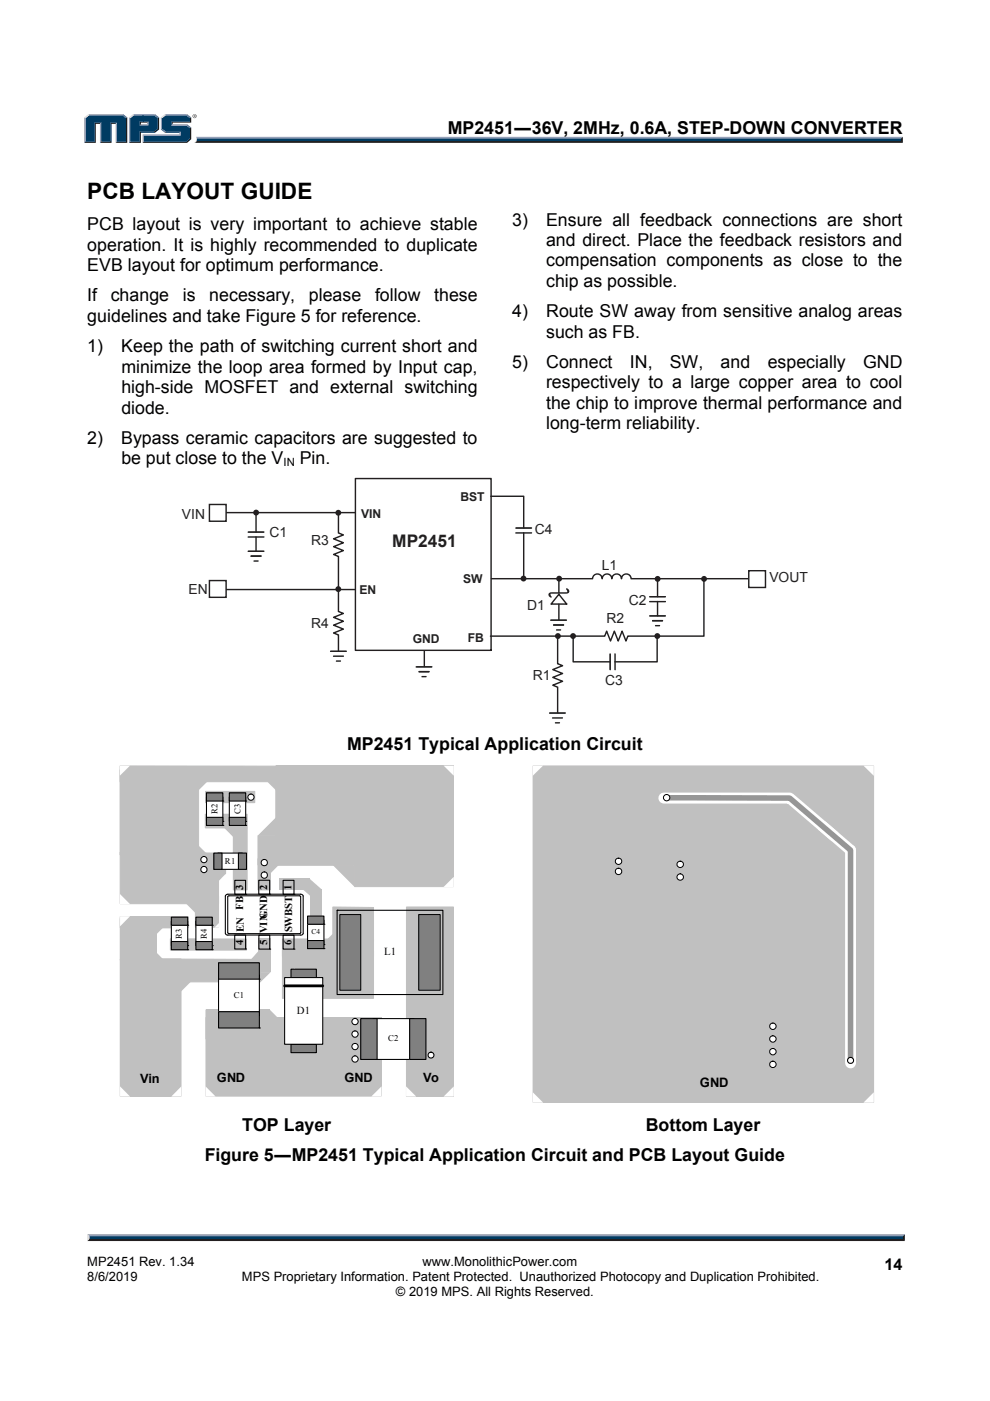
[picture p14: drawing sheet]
<svg xmlns="http://www.w3.org/2000/svg" width="210mm" height="297mm" viewBox="0 0 210 297" stroke-linecap="round" stroke-linejoin="round" font-family="sans-serif">
<defs><g id="words">
<text font-size="4.8" x="18.5" y="42.2">PCB LAYOUT GUIDE</text>
<g font-size="3.8">
<text x="95" y="28.5">MP2451―36V, 2MHz, 0.6A, STEP-DOWN CONVERTER</text>
<text x="108.6" y="47.8">3)</text>
<text x="115.8" y="47.8">Ensure all feedback connections are short</text>
<text x="18.5" y="48.9">PCB layout is very important to achieve stable</text>
<text x="18.5" y="53.2">operation. It is highly recommended to duplicate</text>
<text x="115.8" y="52.2">and direct. Place the feedback resistors and</text>
<text x="18.5" y="57.5">EVB layout for optimum performance.</text>
<text x="115.8" y="56.5">compensation components as close to the</text>
<text x="18.5" y="63.9">If</text>
<text x="23.5" y="63.9">change</text>
<text x="38.8" y="63.9">is</text>
<text x="44.4" y="63.9">necessary,</text>
<text x="65.5" y="63.9">please</text>
<text x="79.5" y="63.9">follow</text>
<text x="92.1" y="63.9">these</text>
<text x="115.8" y="60.8">chip as possible.</text>
<text x="18.5" y="68.3">guidelines and take Figure 5 for reference.</text>
<text x="108.6" y="67.2">4)</text>
<text x="115.8" y="71.6">such as FB.</text>
<text x="115.8" y="67.2">Route SW away from sensitive analog areas</text>
<text x="18.5" y="74.7">1)</text>
<text x="25.7" y="74.7">Keep the path of switching current short and</text>
<text x="108.6" y="78">5)</text>
<text x="115.8" y="78">Connect</text>
<text x="133.6" y="78">IN,</text>
<text x="142.1" y="78">SW,</text>
<text x="152.9" y="78">and</text>
<text x="162.8" y="78">especially</text>
<text x="183.1" y="78">GND</text>
<text x="25.7" y="79">minimize the loop area formed by Input cap,</text>
<text x="25.7" y="83.4">high-side MOSFET and external switching</text>
<text x="115.8" y="82.3">respectively to a large copper area to cool</text>
<text x="25.7" y="87.7">diode.</text>
<text x="115.8" y="86.6">the chip to improve thermal performance and</text>
<text x="18.5" y="94.1">2)</text>
<text x="25.7" y="94.1">Bypass ceramic capacitors are suggested to</text>
<text x="115.8" y="91">long-term reliability.</text>
<text x="25.7" y="98.4">be put close to the V</text>
<text x="63.6" y="98.4">Pin.</text>
<text x="73.6" y="159.1">MP2451 Typical Application Circuit</text>
<text x="51.4" y="239.8">TOP Layer</text>
<text x="137" y="239.8">Bottom Layer</text>
<text x="43.4" y="246.3">Figure 5―MP2451 Typical Application Circuit and PCB Layout Guide</text>
</g>
<text font-size="3.7" fill="#231f20" x="83.2" y="116">MP2451</text>
<text font-size="3.4" x="187.6" y="269.2">14</text>
<g font-size="2.9" fill="#231f20">
<text x="38.6" y="110">VIN</text>
<text x="57.2" y="113.8">C1</text>
<text x="113.4" y="113.3">C4</text>
<text x="66" y="115.6">R3</text>
<text x="40" y="126">EN</text>
<text x="127.6" y="120.9">L1</text>
<text x="163.2" y="123.4">VOUT</text>
<text x="111.8" y="129.2">D1</text>
<text x="133.4" y="128.3">C2</text>
<text x="66" y="133.2">R4</text>
<text x="128.6" y="132.1">R2</text>
<text x="113" y="144.3">R1</text>
<text x="128.4" y="145.2">C3</text>
</g>
<text font-size="2.8" x="148.4" y="230.4">GND</text>
<g font-size="2.7">
<text x="29.8" y="229.7">Vin</text>
<text x="46" y="229.5">GND</text>
<text x="73.1" y="229.4">GND</text>
<text x="89.7" y="229.5">Vo</text>
<text x="18.5" y="268.5">MP2451 Rev. 1.34</text>
<text x="89.6" y="268.5">www.MonolithicPower.com</text>
<text x="18.5" y="271.7">8/6/2019</text>
<text x="51.3" y="271.7">MPS Proprietary Information. Patent Protected. Unauthorized Photocopy and Duplication Prohibited.</text>
<text x="84" y="274.8">© 2019 MPS. All Rights Reserved.</text>
</g>
<g font-size="2.6" fill="#231f20">
<text x="97.7" y="106.3">BST</text>
<text x="76.6" y="109.8">VIN</text>
<text x="76.3" y="125.9">EN</text>
<text x="98.2" y="123.7">SW</text>
<text x="87.5" y="136.3">GND</text>
<text x="99.2" y="136">FB</text>
</g>
<text font-size="2.4" x="60.1" y="98.8">IN</text>
<g font-size="2.3">
<text x="51.6" y="188.8" transform="rotate(-90 51.6 188.8)">3</text>
<text x="56.7" y="188.6" transform="rotate(-90 56.7 188.6)">2</text>
<text x="61.8" y="188.8" transform="rotate(-90 61.8 188.8)">1</text>
<text x="51.6" y="192.9" transform="rotate(-90 51.6 192.9)">FB</text>
<text x="51.7" y="197.6" transform="rotate(-90 51.7 197.6)">EN</text>
<text x="56.7" y="197.9" transform="rotate(-90 56.7 197.9)">VIN</text>
<text x="56.7" y="194.9" transform="rotate(-90 56.7 194.9)">GND</text>
<text x="62" y="197.6" transform="rotate(-90 62 197.6)">SWBST</text>
<text x="51.6" y="200.3" transform="rotate(-90 51.6 200.3)">4</text>
<text x="56.7" y="200.3" transform="rotate(-90 56.7 200.3)">5</text>
<text x="61.8" y="200.3" transform="rotate(-90 61.8 200.3)">6</text>
<text x="81.5" y="202.6">L1</text>
<text x="62.9" y="215">D1</text>
</g>
<g font-size="1.8">
<text x="46.1" y="172.7" transform="rotate(-90 46.1 172.7)">R2</text>
<text x="51" y="172.7" transform="rotate(-90 51 172.7)">C3</text>
<text x="47.7" y="183.2">R1</text>
<text x="38.6" y="199" transform="rotate(-90 38.6 199)">R3</text>
<text x="43.9" y="199" transform="rotate(-90 43.9 199)">R4</text>
<text x="49.6" y="211.6">C1</text>
<text x="82.3" y="220.8">C2</text>
</g>
<text font-size="1.6" x="66.1" y="198">C4</text>
</g></defs>
<path d="M18.9 262.4h172.6l.4 .7h-173.4z" fill="#231f20"/>
<path d="M18.5 261.7h173.4l-.4 .7h-172.6z" fill="#94a0b8"/>
<path d="M191.9 261.7v1.4l-.4-.4v-.6z" fill="#001039"/>
<path d="M18.9 262.1h172.6v.6h-172.6z" fill="#003b62"/>
<path d="M18.5 261.7l.4 .4v.6l-.4 .4z" fill="#dcdddf"/>
<path d="M41.6 29h149.9l-.4 .7h-149.4z" fill="#94a0b8"/>
<path d="M41.7 29.7h149.4l.4 .6h-150.3l.4-.3z" fill="#231f20"/>
<path d="M191.1 29.4l.4-.4v1.3l-.4-.4z" fill="#001039"/>
<path d="M41.8 29.4h149.3v.5h-149.4z" fill="#003b62"/>
<path d="M41.6 29l.2 .4-.1 .5-.5 .4 .4-.5z" fill="#dcdddf"/>
<path d="M29.6 26.6l.3-.3h1.3l.3 .3z" fill="#94a0b8"/>
<g fill="#003b62">
<path d="M18.1 25.1l.8-.6h7l.8 .6v4.9h-1.9v-4h-1.4v4h-1.9v-4h-1.4v4h-2z"/>
<path d="M27.6 25.1l.8-.6h2.1v1.2h-.9v.9h1.9v-.9h-1.3v-1.2h2.5l.8 .6v2.2l-.8 .6h-3.1v2.1h-2z"/>
<path d="M30.5 28.7h7.8v-.8h-3.2l-.8-.6v-2.2l.8-.6h4.4l.8 .6v.6h-3.9v.9h3.1l.8 .6v2.1l-.8 .7h-9z"/>
</g>
<path d="M35 24.3h4.7" fill="none" stroke="#94a0b8" stroke-width=".26"/>
<path d="M34.1 24.9l.9-.7 .2 .3-.8 .6z" fill="#dcdddf"/>
<path d="M34.2 24.9v2.6" fill="none" stroke="#94a0b8" stroke-width=".26"/>
<path d="M34.1 27.5l.3-.2 .8 .6-.2 .2z" fill="#547194"/>
<path d="M35 28h3.3" fill="none" stroke="#001039" stroke-width=".26"/>
<g fill="#94a0b8">
<path d="M30.2 28.5h7.9v-.4l.2-.2v.8h-7.8z"/>
<path d="M30.2 28.5l.3 .2v1.3l-.3 .3z"/>
</g>
<path d="M36.4 25.7h3.9v-.6l.3-.2v1.1h-4v.3l-.2 .3z" fill="#001039"/>
<path d="M36.4 26.5h3.3" fill="none" stroke="#94a0b8" stroke-width=".26"/>
<path d="M39.7 26.3l.9 .7-.3 .2-.8-.6z" fill="#547194"/>
<g fill="#001039">
<path d="M30.2 30.3l.3-.3h9l.8-.7v-2.1l.3-.2v2.5l-.9 .8z"/>
<path d="M29.6 27.9h3.1l.8-.6v-2.2l.3-.2v2.6l-.9 .6h-3v2.2h-2.6l.3-.3h2z"/>
</g>
<path d="M32.9 24.2l.9 .7-.3 .2-.8-.6z" fill="#547194"/>
<path d="M28.2 24.3h4.7" fill="none" stroke="#94a0b8" stroke-width=".26"/>
<path d="M27.3 24.9l.9-.7 .2 .3-.8 .6z" fill="#dcdddf"/>
<path d="M27.5 24.9v5.4" fill="none" stroke="#94a0b8" stroke-width=".26"/>
<path d="M31.2 26l.3-.3v.9l-.3-.3z" fill="#94a0b8"/>
<g fill="#001039">
<path d="M29.6 25.7h1.9l-.3 .3h-1.3v.3l-.3 .3z"/>
<path d="M26.7 25.1l.3-.2v5.4h-2.5l.3-.3h1.9z"/>
</g>
<path d="M26.1 24.2l.9 .7-.3 .2-.8-.6z" fill="#547194"/>
<path d="M18.7 24.3h7.4" fill="none" stroke="#94a0b8" stroke-width=".26"/>
<path d="M17.9 24.9l.8-.7 .2 .3-.8 .6z" fill="#dcdddf"/>
<path d="M18 24.9v5.4" fill="none" stroke="#94a0b8" stroke-width=".26"/>
<path d="M20.1 26h1.4l-.3 .3h-.9v4h-2.4l.2-.3h2z" fill="#001039"/>
<path d="M21.3 26v4.3" fill="none" stroke="#94a0b8" stroke-width=".26"/>
<path d="M23.4 26h1.4l-.3 .3h-.8v4h-2.5l.3-.3h1.9z" fill="#001039"/>
<path d="M24.7 26v4.3" fill="none" stroke="#94a0b8" stroke-width=".26"/>
<path d="M39.7 24.2l.9 .7-.3 .2-.8-.6z" fill="#547194"/>
<g fill="#231f20">
<path d="M75.3 101.3l29 .1-.1 36.6-.2-.1v-36.5l.1 .2h-28.7l.1-.1v36.4l-.1-.2h28.8l.1 .3h-29z"/>
<path d="M71.7 108.4l.2 .1v4.5l-.1-.1 1.1 .4 .1 .2-2.2 .9v-.3l2.1 .8 .1 .2-2.2 .9v-.2l2.1 .8 .1 .2-2.2 .9v-.3l1.1 .6v11.7l-.1-.2 1.1 .4 .1 .2-2.2 .9v-.3l2.2 1-.1 .2-2.1 .8v-.3l2.2 .9-.1 .2-2.1 .8v-.2l1.1 .4v3.7l-.3-.2v-3.4l.1 .2-1-.5-.1-.1 2.2-1v.3l-2.1-.8-.1-.2 2.2-.9v.3l-2.1-.9-.1-.2 2.2-.9v.3l-1.2-.6v-11.6l.1 .1-1-.4-.1-.2 2.2-.9v.3l-2.2-.9 .1-.2 2.1-.9v.3l-2.2-.9 .1-.2 2.1-.8v.3l-1.2-.6z"/>
<path d="M103.9 134.8l24.4-.1-.2 .1 .4-1 .2-.1 .9 2.1h-.3l.9-2 .2-.1 .9 2.1h-.3l.8-2 .2-.1 .9 2.1h-.3l.6-1.1h16.1l-.1 .2v-12.3l.3 .2v12.1a.71 .71 0 0 1-.9 .1h-15.4l.1-.1-.4 1.1h-.2l-.9-2.1h.3l-.8 2.1h-.2l-.9-2.1h.3l-.9 2.1h-.2l-.9-2.1h.3l-.6 1.1h-24.2z"/>
<path d="M118.2 134.7l.2 .1v5.9l-.1-.1 1.1 .4 .1 .2-2.2 .9v-.3l2.2 .9-.1 .2-2.1 .9v-.3l2.2 .9-.1 .2-2.1 .8v-.3l1.1 .6-.1 5.5-.2-.1v-5.4l.1 .1-1-.4-.1-.2 2.2-.9v.3l-2.2-.9 .1-.2 2.1-.8v.2l-2.2-.9 .1-.2 2.1-.8v.3l-1.2-.6z"/>
<path d="M40.8 24.6a.45 .45 0 0 1 .9 0 .45 .45 0 0 1-.9 0zM40.9 24.6a.36 .36 0 0 0 .7 0 .36 .36 0 0 0-.7 0zM41.1 24.4l.3 .1 .1 .4-.2-.2-.2 .2zM41.2 24.4v.2h.1z"/>
<circle cx="54.3" cy="108.7" r=".62"/>
<circle cx="71.8" cy="108.7" r=".62"/>
<circle cx="71.8" cy="124.9" r=".62"/>
<circle cx="111" cy="122.7" r=".62"/>
<circle cx="118.6" cy="122.7" r=".62"/>
<circle cx="139.4" cy="134.9" r=".62"/>
<circle cx="121.5" cy="134.9" r=".62"/>
<circle cx="118.3" cy="134.9" r=".62"/>
</g>
<path d="M70.1 138.1h3.3" fill="none" stroke="#231f20" stroke-width=".21"/>
<g fill="#231f20">
<path d="M70 138h3.6l-.2 .2h-2.2h-1.1z"/>
<path d="M70.6 139.1h2.4l-.2 .2h-.8h-1.3z"/>
<path d="M71.2 140.1h1.1l-.1 .2h-.6h-.2z"/>
</g>
<path d="M116.6 151.2h3.3" fill="none" stroke="#231f20" stroke-width=".21"/>
<g fill="#231f20">
<path d="M116.5 151.1h3.5l-.1 .2h-3.3z"/>
<path d="M117.1 152.1h2.3l-.1 .3h-1.7h-.4z"/>
<path d="M117.7 153.2h1.1l-.2 .2h-.5h-.3z"/>
<path d="M89.9 137.9l.3 .1-.1 3.4-.3-.1z"/>
</g>
<path d="M88.3 141.4h3.3" fill="none" stroke="#231f20" stroke-width=".21"/>
<g fill="#231f20">
<path d="M88.2 141.3h3.5l-.1 .2h-2.2h-1.1z"/>
<path d="M88.8 142.4h2.3l-.1 .2h-1.7h-.4z"/>
<path d="M89.4 143.4h1.1l-.2 .2h-.8z"/>
<path d="M88.8 142.3h2.3l-.1 .2h-1.7h-.4z"/>
</g>
<path d="M52.7 116.9h3.3" fill="none" stroke="#231f20" stroke-width=".21"/>
<g fill="#231f20">
<path d="M52.5 116.8h3.6l-.2 .2h-2.7h-.6z"/>
<path d="M53.2 117.8h2.3l-.2 .3h-1.6h-.4z"/>
<path d="M53.8 118.9h1.1l-.2 .2h-.5h-.3z"/>
<path d="M53.2 117.8h2.3l-.2 .2h-1.6h-.4z"/>
<path d="M54.2 113.7l.3 .1-.1 3.2-.2-.2z"/>
</g>
<path d="M52.7 112.8h3.3" fill="none" stroke="#231f20" stroke-width=".21"/>
<g fill="#231f20">
<path d="M52.5 112.7h3.6l-.2 .3h-2.2h-1.1z"/>
<path d="M52.5 113.8h3.6l-.2 .2h-2.2h-1.1z"/>
<path d="M54.2 108.9l.3 .2-.1 3.8-.2-.1z"/>
<circle cx="139.5" cy="122.7" r=".62"/>
<circle cx="149.3" cy="122.7" r=".62"/>
</g>
<path d="M137.8 130.6h3.3" fill="none" stroke="#231f20" stroke-width=".21"/>
<g fill="#231f20">
<path d="M137.7 130.5h3.6l-.2 .2h-3.3z"/>
<path d="M138.3 131.5h2.3l-.1 .3h-1.7h-.4z"/>
<path d="M138.9 132.6h1.1l-.1 .2h-.9z"/>
<path d="M138.3 131.5h2.3l-.1 .2h-.8h-1.3z"/>
<path d="M139.4 127.4l.2 .2-.1 3.1-.2-.2z"/>
</g>
<path d="M137.8 126.5h3.3" fill="none" stroke="#231f20" stroke-width=".21"/>
<g fill="#231f20">
<path d="M137.7 126.4h3.6l-.2 .3h-2.2h-1.1z"/>
<path d="M137.7 127.5h3.6l-.2 .2h-2.8h-.5z"/>
<path d="M139.4 122.6l.2 .2-.1 3.8-.2-.1z"/>
<path d="M111 112.8l.2 .2v9.9l-.3-.2z"/>
</g>
<path d="M109.4 112h3.3" fill="none" stroke="#231f20" stroke-width=".21"/>
<g fill="#231f20">
<path d="M109.3 111.9h3.6l-.2 .2h-2.2h-1.1z"/>
<path d="M109.3 112.9h3.6l-.2 .2h-2.2h-1.1z"/>
<path d="M104 105.1h7.2v7l-.3-.2v-6.7l.2 .2h-7z"/>
<path d="M130.3 140.2h9.1l-.2 .1v-5.5l.3-.1v5.7l-9.1 .1z"/>
</g>
<path d="M129.4 138.7v3.3" fill="none" stroke="#231f20" stroke-width=".21"/>
<g fill="#231f20">
<path d="M129.3 138.5l.3 .2-.1 3.4-.2-.1z"/>
<path d="M130.4 138.5l.2 .2-.1 3.4-.2-.1z"/>
<path d="M121.5 135l.2 .2v5.1l-.1-.1h7.8l.1 .2h-8z"/>
<path d="M104.1 122.6l21.6-.1-.2 .2a1.17 1.17 0 0 1 1.2-1.2 1.17 1.17 0 0 1 1.2 1.2l-.2-.2-.1 .2a1.16 1.16 0 0 1 1.2-1.2 1.16 1.16 0 0 1 1.1 1.3h-.1a1.05 1.05 0 0 1 .4-1.2 1.05 1.05 0 0 1 1.3 .1l.3 .4 .2 .6-.2 .1a1.05 1.05 0 0 1 .4-1.2 1.05 1.05 0 0 1 1.3 .1l.4 .4 .1 .6-.1-.2 24.9 .1-.2 .2h-24.8a.9 .9 0 0 0-.9-.9 .9 .9 0 0 0-.9 .8l-.2-.2-.1 .2a.87 .87 0 0 0-.9-.9 .87 .87 0 0 0-.9 .9l-.1-.2-.2 .2a.87 .87 0 0 0-.8-.9 .87 .87 0 0 0-.9 .9l-.3 .1a.92 .92 0 0 0-.9-1 .92 .92 0 0 0-.9 1h-21.6z"/>
<path d="M118.4 125.9h.3l1.6 2.2-.2 .1-1.7-2.1h.3l-1.7 2.1-.1-.3h3.3l.1 .2h-3.6z"/>
<path d="M116.4 125.9a4 4 0 0 1 2.5-.3h.6a.5 .5 0 0 0 .8-.3l-.2-.5a.57 .57 0 0 1 .7 .6 .57 .57 0 0 1-.8 .5h-2.4a.5 .5 0 0 0-.8 .2l.2 .6a.57 .57 0 0 1-.6-.8z"/>
<path d="M118.5 128l.2 .1-.1 3.4-.2-.1z"/>
<path d="M118.5 122.7l.2 .2-.1 3-.2-.2z"/>
</g>
<path d="M116.8 131.5h3.3" fill="none" stroke="#231f20" stroke-width=".21"/>
<g fill="#231f20">
<path d="M116.7 131.4h3.6l-.2 .2h-2.2h-1.1z"/>
<path d="M117.3 132.5h2.4l-.2 .2h-.4h-1.7z"/>
<path d="M117.9 133.5h1.1l-.1 .2h-.6h-.3z"/>
<path d="M117.3 132.4h2.3l-.1 .2h-.8h-1.3z"/>
</g>
<path d="M44.4 107h3.6v3.5h-3.6zM48 108.7h27.4M44.4 123.1h3.6v3.5h-3.6zM47.9 125h27.5M158.8 121h3.6v3.6h-3.6z" fill="none" stroke="#231f20" stroke-width=".3"/>
<path d="M41.4 189.9l5 .1v6.6h-5z" fill-rule="evenodd" fill="#c0c0c0"/>
<path d="M41.4 189.9l5 .1v6.6h-5z" fill="none" stroke="#c0c0c0" stroke-width=".21"/>
<path d="M25.5 180.7l20.9 .2v10.7h-20.9z" fill-rule="evenodd" fill="#c0c0c0"/>
<path d="M25.5 180.7l20.9 .2v10.7h-20.9z" fill="none" stroke="#c0c0c0" stroke-width=".21"/>
<path d="M54.7 177.2l20.2 .1v6.1h-20.2z" fill-rule="evenodd" fill="#c0c0c0"/>
<path d="M54.7 177.2l20.2 .1v6.1h-20.2z" fill="none" stroke="#c0c0c0" stroke-width=".21"/>
<path d="M58.5 162.4h37.7v21h-37.7z" fill="#c0c0c0"/>
<path d="M58.5 162.4h37.7v21h-37.7z" fill="none" stroke="#c0c0c0" stroke-width=".21"/>
<path d="M43.6 167.8h10.4v2.4h-10.4z" fill="#c0c0c0"/>
<path d="M43.6 167.8h10.4v2.4h-10.4z" fill="none" stroke="#c0c0c0" stroke-width=".21"/>
<path d="M49.5 175.6h2.9v13.1h-2.9z" fill="#c0c0c0"/>
<path d="M49.5 175.6h2.9v13.1h-2.9z" fill="none" stroke="#c0c0c0" stroke-width=".21"/>
<path d="M42.3 181h5.6v4.2h-5.6z" fill="#c0c0c0"/>
<path d="M42.3 181h5.6v4.2h-5.6z" fill="none" stroke="#c0c0c0" stroke-width=".21"/>
<path d="M43.5 172.6h8.9v2.9h-8.9z" fill="#c0c0c0"/>
<path d="M43.5 172.6h8.9v2.9h-8.9z" fill="none" stroke="#c0c0c0" stroke-width=".21"/>
<path d="M54.7 182.1h2.6v6.6h-2.6z" fill="#c0c0c0"/>
<path d="M54.7 182.1h2.6v6.6h-2.6z" fill="none" stroke="#c0c0c0" stroke-width=".21"/>
<path d="M25.5 194.3h14.4v2.4h-14.4z" fill="#c0c0c0"/>
<path d="M25.5 194.3h14.4v2.4h-14.4z" fill="none" stroke="#c0c0c0" stroke-width=".21"/>
<path d="M36.1 199.1h16.2v2.3h-16.2z" fill-rule="evenodd" fill="#c0c0c0"/>
<path d="M36.1 199.1h16.2v2.3h-16.2z" fill="none" stroke="#c0c0c0" stroke-width=".21"/>
<g fill="#c0c0c0">
<path d="M59.3 186.4h6.4v2.3h-6.4z"/>
<path d="M65.8 188.6h2.4v6.8h-2.4z"/>
<path d="M43.7 214.1h13.4v6.2h-13.4z"/>
</g>
<path d="M43.7 214.1h13.4v6.2h-13.4z" fill="none" stroke="#c0c0c0" stroke-width=".21"/>
<path d="M86.2 192.3h10v40.1h-10z" fill="#c0c0c0"/>
<path d="M86.2 192.3h10v40.1h-10z" fill="none" stroke="#c0c0c0" stroke-width=".21"/>
<path d="M70.6 192.3l8.6 .1v7.2h-8.6z" fill-rule="evenodd" fill="#c0c0c0"/>
<path d="M70.6 192.3l8.6 .1v7.2h-8.6z" fill="none" stroke="#c0c0c0" stroke-width=".21"/>
<path d="M59.9 201.4l19.3 .2v10.1h-19.3z" fill-rule="evenodd" fill="#c0c0c0"/>
<path d="M59.9 201.4l19.3 .2v10.1h-19.3z" fill="none" stroke="#c0c0c0" stroke-width=".21"/>
<path d="M59.9 199.1h19.3v3.7h-19.3z" fill-rule="evenodd" fill="#c0c0c0"/>
<path d="M59.9 199.1h19.3v3.7h-19.3z" fill="none" stroke="#c0c0c0" stroke-width=".21"/>
<path d="M54.7 199h2.7v7.1h-2.7z" fill="#c0c0c0"/>
<path d="M33.6 203.3l21.6 .1v4.8h-21.6z" fill-rule="evenodd" fill="#c0c0c0"/>
<path d="M33.6 203.3l21.6 .1v4.8h-21.6z" fill="none" stroke="#c0c0c0" stroke-width=".21"/>
<path d="M55 201.4l-.1 3.1h-2.6z" fill="#c0c0c0"/>
<path d="M41.6 195.3h3.4v5.2h-3.4z" fill="#fff"/>
<path d="M41.6 195.3h3.4v5.2h-3.4zM45 200.5h.1" fill="none" stroke="#000" stroke-width=".23"/>
<path d="M41.6 199.6h3.4v1.8h-3.4z" fill="#808080"/>
<path d="M41.6 199.6h3.4v1.8h-3.4zM45 201.4h.1" fill="none" stroke="#000" stroke-width=".23"/>
<path d="M41.6 194.5h3.4v1.7h-3.4z" fill="#808080"/>
<path d="M41.6 194.5h3.4v1.7h-3.4zM45 196.2h.1" fill="none" stroke="#000" stroke-width=".23"/>
<path d="M36.3 195.3h3.5v5.2h-3.5z" fill="#fff"/>
<path d="M36.3 195.3h3.5v5.2h-3.5zM39.8 200.5h.1" fill="none" stroke="#000" stroke-width=".23"/>
<path d="M36.3 199.6h3.5v1.8h-3.5z" fill="#808080"/>
<path d="M36.3 199.6h3.5v1.8h-3.5zM39.8 201.4h.1" fill="none" stroke="#000" stroke-width=".23"/>
<path d="M36.3 194.5h3.5v1.7h-3.5z" fill="#808080"/>
<g fill="none" stroke="#000" stroke-width=".23">
<path d="M36.3 194.5h3.5v1.7h-3.5zM39.8 196.2h.1M47.9 189.8l.4-.2h15.6l.4 .4v8l-.5 .3-15.7-.1-.3-.3zM48.3 190h15.4l.1 7.8-.2 .2-15.2-.1zM49.8 198.2h2.3v3h-2.3zM49.8 186.6h2.3v3h-2.3zM52.1 189.6h.1M54.9 186.6h2.3v3h-2.3zM54.9 198.3h2.3v2.9h-2.3zM57.2 189.6h.1M60 186.6h2.4v3h-2.4zM60 198.3h2.4v2.9h-2.4z"/>
<path d="M62.4 189.6h.1M52.1 201.2h.1M57.2 201.2h.1M62.4 201.2h.1"/>
</g>
<path d="M25.5 203.3h12.9v29.1h-12.9z" fill="#c0c0c0"/>
<path d="M25.5 203.3h12.9v29.1h-12.9z" fill="none" stroke="#c0c0c0" stroke-width=".21"/>
<path d="M43.7 215.7h37.1v16.7h-37.1z" fill="#c0c0c0"/>
<path d="M43.7 215.7h37.1v16.7h-37.1z" fill="none" stroke="#c0c0c0" stroke-width=".21"/>
<path d="M46.4 206.7h8.6v8.7h-8.6z" fill="#fff"/>
<path d="M46.4 206.7h8.6v8.7h-8.6z" fill="none" stroke="#000" stroke-width=".23"/>
<path d="M46.4 214.5h8.6v3.5h-8.6z" fill="#808080"/>
<path d="M46.4 214.5h8.6v3.5h-8.6zM55 218h.1" fill="none" stroke="#000" stroke-width=".23"/>
<path d="M46.4 204.1h8.6v3.5h-8.6z" fill="#808080"/>
<path d="M46.4 204.1h8.6v3.5h-8.6zM55 207.6h.1" fill="none" stroke="#000" stroke-width=".23"/>
<path d="M65.2 195.1h3.5v5.2h-3.5z" fill="#fff"/>
<path d="M65.2 195.1h3.5v5.2h-3.5zM68.7 200.3h.1" fill="none" stroke="#000" stroke-width=".23"/>
<path d="M65.2 199.4h3.5v1.7h-3.5z" fill="#808080"/>
<path d="M65.2 199.4h3.5v1.7h-3.5zM68.7 201.1h.1" fill="none" stroke="#000" stroke-width=".23"/>
<path d="M65.2 194.2h3.5v1.8h-3.5z" fill="#808080"/>
<path d="M65.2 194.2h3.5v1.8h-3.5zM68.7 196h.1" fill="none" stroke="#000" stroke-width=".23"/>
<path d="M61.7 205.5h5.4v1.8h-5.4z" fill="#808080"/>
<path d="M61.7 205.5h5.4v1.8h-5.4z" fill="none" stroke="#000" stroke-width=".23"/>
<path d="M61.7 221.4h5.4v1.8h-5.4z" fill="#808080"/>
<path d="M61.7 221.4h5.4v1.8h-5.4z" fill="none" stroke="#000" stroke-width=".23"/>
<path d="M60.4 207.3h8.1v14.1h-8.1z" fill="#fff"/>
<path d="M60.4 207.3h8.1v14.1h-8.1z" fill="none" stroke="#000" stroke-width=".23"/>
<path d="M60.4 209h8.1" fill="none" stroke="#000" stroke-width=".6"/>
<path d="M79.1 216h8.7v8.6h-8.7z" fill="#fff"/>
<path d="M79.1 216h8.7v8.6h-8.7z" fill="none" stroke="#000" stroke-width=".23"/>
<path d="M86.9 216h3.4v8.6h-3.4z" fill="#808080"/>
<path d="M86.9 216h3.4v8.6h-3.4z" fill="none" stroke="#000" stroke-width=".23"/>
<path d="M76.5 216h3.5v8.6h-3.5z" fill="#808080"/>
<path d="M76.5 216h3.5v8.6h-3.5z" fill="none" stroke="#000" stroke-width=".23"/>
<g fill="#c0c0c0">
<path d="M65.7 186.4l2.5 2.2h-2.5z"/>
<path d="M64.2 188.6h1.6v1.3z"/>
</g>
<circle cx="91.4" cy="223.7" r=".62" fill="#fff"/>
<circle cx="91.4" cy="223.7" r=".62" fill="none" stroke="#000" stroke-width=".23"/>
<circle cx="75.3" cy="224.5" r=".67" fill="#fff"/>
<circle cx="75.3" cy="224.5" r=".67" fill="none" stroke="#000" stroke-width=".21"/>
<circle cx="75.3" cy="221.9" r=".65" fill="#fff"/>
<circle cx="75.3" cy="221.9" r=".65" fill="none" stroke="#000" stroke-width=".21"/>
<circle cx="75.3" cy="216.6" r=".66" fill="#fff"/>
<circle cx="75.3" cy="216.6" r=".66" fill="none" stroke="#000" stroke-width=".21"/>
<circle cx="75.3" cy="219.2" r=".65" fill="#fff"/>
<circle cx="75.3" cy="219.2" r=".65" fill="none" stroke="#000" stroke-width=".21"/>
<path d="M25.5 194.7h7.7v8.9h-7.7z" fill="#c0c0c0"/>
<path d="M25.5 194.7h7.7v8.9h-7.7z" fill="none" stroke="#c0c0c0" stroke-width=".21"/>
<circle cx="56.1" cy="182.9" r=".67" fill="#fff"/>
<circle cx="56.1" cy="182.9" r=".67" fill="none" stroke="#000" stroke-width=".21"/>
<circle cx="56.1" cy="185.5" r=".67" fill="#fff"/>
<circle cx="56.1" cy="185.5" r=".67" fill="none" stroke="#000" stroke-width=".21"/>
<path d="M43.8 169h3.5v5.2h-3.5z" fill="#fff"/>
<path d="M43.8 169h3.5v5.2h-3.5zM47.3 174.2h.1" fill="none" stroke="#000" stroke-width=".23"/>
<path d="M43.8 173.3h3.5v1.7h-3.5z" fill="#808080"/>
<path d="M43.8 173.3h3.5v1.7h-3.5zM47.3 175h.1" fill="none" stroke="#000" stroke-width=".23"/>
<path d="M43.8 168.1h3.5v1.7h-3.5z" fill="#808080"/>
<path d="M43.8 168.1h3.5v1.7h-3.5zM47.3 169.8h.1" fill="none" stroke="#000" stroke-width=".23"/>
<path d="M48.6 169h3.5v5.2h-3.5z" fill="#fff"/>
<path d="M48.6 169h3.5v5.2h-3.5zM52.1 174.2h.1" fill="none" stroke="#000" stroke-width=".23"/>
<path d="M48.6 173.3h3.5v1.7h-3.5z" fill="#808080"/>
<path d="M48.6 173.3h3.5v1.7h-3.5zM52.1 175h.1" fill="none" stroke="#000" stroke-width=".23"/>
<path d="M48.6 168.1h3.5v1.7h-3.5z" fill="#808080"/>
<path d="M48.6 168.1h3.5v1.7h-3.5zM52.1 169.8h.1" fill="none" stroke="#000" stroke-width=".23"/>
<path d="M46.2 180.9h5.2v3.4h-5.2z" fill="#fff"/>
<path d="M46.2 180.9h5.2v3.4h-5.2z" fill="none" stroke="#000" stroke-width=".23"/>
<path d="M45.4 180.9h1.7v3.4h-1.7z" fill="#808080"/>
<path d="M45.4 180.9h1.7v3.4h-1.7z" fill="none" stroke="#000" stroke-width=".23"/>
<path d="M50.6 180.9h1.7v3.4h-1.7z" fill="#808080"/>
<path d="M50.6 180.9h1.7v3.4h-1.7z" fill="none" stroke="#000" stroke-width=".23"/>
<circle cx="43.3" cy="182.2" r=".66" fill="#fff"/>
<circle cx="43.3" cy="182.2" r=".66" fill="none" stroke="#000" stroke-width=".21"/>
<circle cx="43.3" cy="184.3" r=".66" fill="#fff"/>
<circle cx="43.3" cy="184.3" r=".66" fill="none" stroke="#000" stroke-width=".21"/>
<circle cx="53.2" cy="169" r=".66" fill="#fff"/>
<circle cx="53.2" cy="169" r=".66" fill="none" stroke="#000" stroke-width=".21"/>
<path d="M25.5 163.2l16.6 .3v17.8h-16.6z" fill-rule="evenodd" fill="#c0c0c0"/>
<path d="M25.5 163.2l16.6 .3v17.8h-16.6z" fill="none" stroke="#c0c0c0" stroke-width=".21"/>
<path d="M25.5 162.4l47.8 .1v3.2h-47.8z" fill-rule="evenodd" fill="#c0c0c0"/>
<path d="M25.5 162.4l47.8 .1v3.2h-47.8z" fill="none" stroke="#c0c0c0" stroke-width=".21"/>
<path d="M75.2 177.5l21 .2v10.3h-21z" fill-rule="evenodd" fill="#c0c0c0"/>
<path d="M75.2 177.5l21 .2v10.3h-21z" fill="none" stroke="#c0c0c0" stroke-width=".21"/>
<g fill="#c0c0c0">
<path d="M42.1 165.5h2.1l-2.1 2.1z"/>
<path d="M45.8 185.2h2.1l-2.1 2.2z"/>
<path d="M57.1 183.2h2.2l-2.2 2.2z"/>
<path d="M32.8 196.3h2.1l-2.1 2.2z"/>
<path d="M38.3 208.2h2.1l-2.1 2.1z"/>
<path d="M59.9 202.8h2.6v2.6z"/>
<path d="M41.8 178.9l2.1 2.2h-2.1z"/>
<path d="M56.6 165.7h2.2v2.1z"/>
<path d="M54.6 177.2l4.6-4.6v4.6z"/>
<path d="M70.6 183.4h4.6v4.7z"/>
<path d="M32.7 201.5l2.2 2.2h-2.2z"/>
<path d="M57.2 214l2.7 2.8h-2.7z"/>
<path d="M69 199.6l2.1-2.2v2.2z"/>
</g>
<g fill="#fff">
<path d="M25.4 162.3h2.2l-2.2 2.2z"/>
<path d="M25.5 230.3l2.1 2.2h-2.1z"/>
<path d="M94.1 162.3h2.1v2.2z"/>
<path d="M45.5 196.7l.9-1v1z"/>
<path d="M25.5 194.2h2.1l-2.1 2.2z"/>
<path d="M25.4 189.5l2.2 2.2h-2.2z"/>
<path d="M94.1 188.1l2.1-2.2v2.2z"/>
<path d="M94.1 232.5l2.1-2.2v2.2z"/>
<path d="M86.1 230.3l2.2 2.2h-2.2z"/>
<path d="M78.7 232.5l2.2-2.2v2.2z"/>
<path d="M43.6 230.3l2.1 2.2h-2.1z"/>
<path d="M38.5 230.3v2.2h-2.2z"/>
</g>
<g fill="#c0c0c0">
<path d="M39.3 191.5h2.2v2.1z"/>
<path d="M55.3 206.1h2.1l-2.1 2.1z"/>
</g>
<path d="M72.1 193.9h4.4v16.1h-4.4z" fill="#808080"/>
<path d="M72.1 193.9h4.4v16.1h-4.4z" fill="none" stroke="#000" stroke-width=".21"/>
<path d="M88.8 193.9h4.6v16.1h-4.6z" fill="#808080"/>
<path d="M88.8 193.9h4.6v16.1h-4.6z" fill="none" stroke="#000" stroke-width=".21"/>
<path d="M71.5 193h22.4v17.9h-22.4zM71.5 193h.1" fill="none" stroke="#000" stroke-width=".23"/>
<path d="M47.5 175.4h2.1v2.2z" fill="#c0c0c0"/>
<path d="M113.1 162.4h72.2v71.3h-72.2z" fill="#c0c0c0"/>
<path d="M113.1 162.4h72.2v71.3h-72.2z" fill="none" stroke="#c0c0c0" stroke-width=".21"/>
<circle cx="180.4" cy="224.8" r=".63" fill="#fff"/>
<circle cx="180.4" cy="224.8" r=".63" fill="none" stroke="#000" stroke-width=".23"/>
<circle cx="163.9" cy="225.7" r=".68" fill="#fff"/>
<circle cx="163.9" cy="225.7" r=".68" fill="none" stroke="#000" stroke-width=".21"/>
<circle cx="163.9" cy="223" r=".68" fill="#fff"/>
<circle cx="163.9" cy="223" r=".68" fill="none" stroke="#000" stroke-width=".21"/>
<circle cx="163.9" cy="217.6" r=".68" fill="#fff"/>
<circle cx="163.9" cy="217.6" r=".68" fill="none" stroke="#000" stroke-width=".21"/>
<circle cx="163.9" cy="220.3" r=".67" fill="#fff"/>
<circle cx="163.9" cy="220.3" r=".67" fill="none" stroke="#000" stroke-width=".21"/>
<circle cx="144.3" cy="183.3" r=".68" fill="#fff"/>
<circle cx="144.3" cy="183.3" r=".68" fill="none" stroke="#000" stroke-width=".21"/>
<circle cx="144.3" cy="186" r=".69" fill="#fff"/>
<circle cx="144.3" cy="186" r=".69" fill="none" stroke="#000" stroke-width=".21"/>
<circle cx="131.2" cy="182.6" r=".67" fill="#fff"/>
<circle cx="131.2" cy="182.6" r=".67" fill="none" stroke="#000" stroke-width=".21"/>
<circle cx="131.2" cy="184.8" r=".68" fill="#fff"/>
<circle cx="131.2" cy="184.8" r=".68" fill="none" stroke="#000" stroke-width=".21"/>
<circle cx="141.4" cy="169.1" r=".67" fill="#fff"/>
<circle cx="141.4" cy="169.1" r=".67" fill="none" stroke="#000" stroke-width=".21"/>
<g fill="#fff">
<path d="M113 162.3h2.2l-2.2 2.2z"/>
<path d="M113 231.6l2.2 2.2h-2.2z"/>
<path d="M183.1 162.3h2.2v2.2z"/>
<path d="M183.1 233.8l2.2-2.2v2.2z"/>
</g>
<path d="M140.8 169.2h26.7l9.3 8M174.4 175.1l6 5.2v45.1" fill="none" stroke="#fff" stroke-width="2.3"/>
<path d="M141.4 169.1l26.1 .1 12.9 11.1v44.6" fill="none" stroke="#969696" stroke-width="1.2"/>
<circle cx="141.4" cy="169.1" r=".67" fill="#fff"/>
<circle cx="141.4" cy="169.1" r=".67" fill="none" stroke="#000" stroke-width=".21"/>
<circle cx="180.4" cy="224.8" r=".64" fill="#fff"/>
<circle cx="180.4" cy="224.8" r=".64" fill="none" stroke="#000" stroke-width=".23"/>
<use href="#words"/>
</svg>
